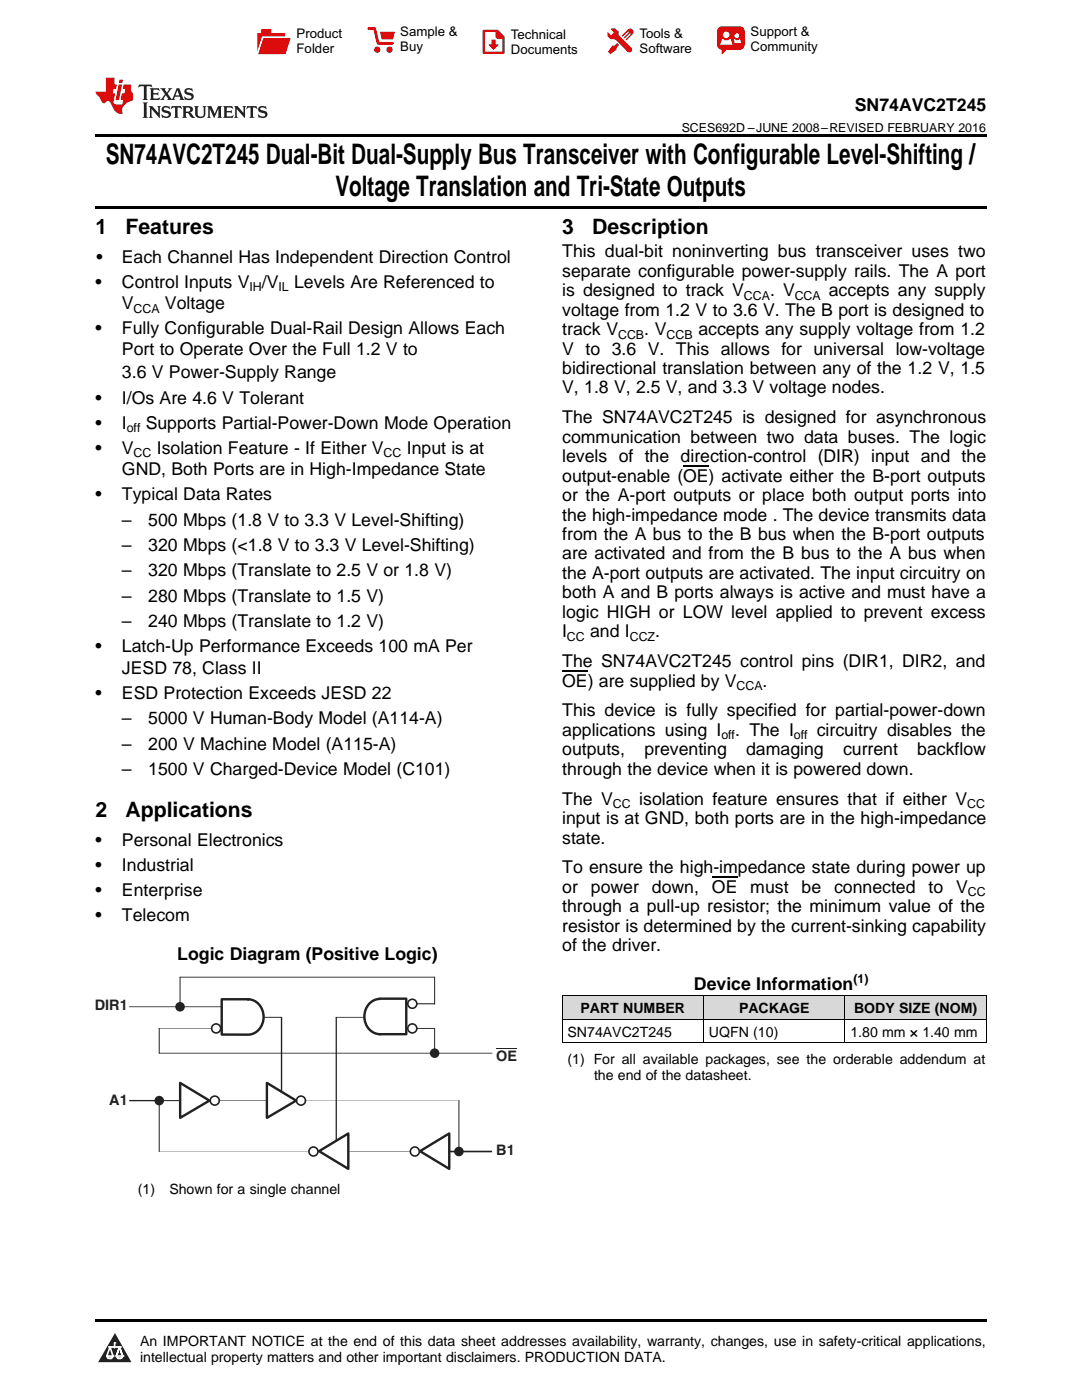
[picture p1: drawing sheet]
<svg xmlns="http://www.w3.org/2000/svg" width="216mm" height="279mm" viewBox="0 0 216 279" stroke-linecap="round" stroke-linejoin="round" font-family="sans-serif">
<defs><g id="words">
<g font-size="5.6">
<text x="21.1" y="32.8">SN74AVC2T245 Dual-Bit Dual-Supply Bus Transceiver with Configurable Level-Shifting /</text>
<text x="66.9" y="39.2">Voltage Translation and Tri-State Outputs</text>
</g>
<g font-size="4.2">
<text x="19" y="46.7">1</text>
<text x="25" y="46.7">Features</text>
<text x="112.2" y="46.7">3</text>
<text x="118.2" y="46.7">Description</text>
<text x="19" y="163.1">2</text>
<text x="25" y="163.1">Applications</text>
</g>
<g font-size="3.5">
<text x="170.6" y="22.2">SN74AVC2T245</text>
<text x="19.2" y="52.4">•</text>
<text x="24.3" y="52.4">Each Channel Has Independent Direction Control</text>
<text x="112.2" y="51.4">This dual-bit noninverting bus transceiver uses two</text>
<text x="19" y="57.4">•</text>
<text x="24.3" y="57.4">Control Inputs V /V</text>
<text x="58.7" y="57.4">Levels Are Referenced to</text>
<text x="112.2" y="55.2">separate configurable power-supply rails. The A port</text>
<text x="112.2" y="59.1">is designed to track V</text>
<text x="153.7" y="59.1">. V</text>
<text x="165.4" y="59.1">accepts any supply</text>
<text x="24.3" y="61.7">V</text>
<text x="32.9" y="61.7">Voltage</text>
<text x="112.2" y="63">voltage from 1.2 V to 3.6 V. The B port is designed to</text>
<text x="19" y="66.7">•</text>
<text x="24.3" y="66.7">Fully Configurable Dual-Rail Design Allows Each</text>
<text x="24.3" y="70.9">Port to Operate Over the Full 1.2 V to</text>
<text x="112.2" y="66.9">track V</text>
<text x="112.2" y="70.8">V to 3.6 V. This allows for universal low-voltage</text>
<text x="128.5" y="66.9">. V</text>
<text x="139.3" y="66.9">accepts any supply voltage from 1.2</text>
<text x="24.3" y="75.5">3.6 V Power-Supply Range</text>
<text x="112.2" y="74.6">bidirectional translation between any of the 1.2 V, 1.5</text>
<text x="19" y="80.5">•</text>
<text x="24.3" y="80.5">I/Os Are 4.6 V Tolerant</text>
<text x="112.2" y="78.5">V, 1.8 V, 2.5 V, and 3.3 V voltage nodes.</text>
<text x="19" y="85.5">•</text>
<text x="24.3" y="85.5">I</text>
<text x="29.1" y="85.5">Supports Partial-Power-Down Mode Operation</text>
<text x="112.2" y="84.5">The SN74AVC2T245 is designed for asynchronous</text>
<text x="112.2" y="88.4">communication between two data buses. The logic</text>
<text x="19" y="90.6">•</text>
<text x="24.3" y="90.6">V</text>
<text x="24.3" y="94.8">GND, Both Ports are in High-Impedance State</text>
<text x="31.3" y="90.6">Isolation Feature - If Either V</text>
<text x="81.2" y="90.6">Input is at</text>
<text x="112.2" y="92.3">levels of the direction-control (DIR) input and the</text>
<text x="19" y="99.8">•</text>
<text x="24.3" y="99.8">Typical Data Rates</text>
<text x="112.2" y="96.1">output-enable (OE) activate either the B-port outputs</text>
<text x="112.2" y="100">or the A-port outputs or place both output ports into</text>
<text x="24.3" y="104.9">–</text>
<text x="29.6" y="104.9">500 Mbps (1.8 V to 3.3 V Level-Shifting)</text>
<text x="112.2" y="103.9">the high-impedance mode . The device transmits data</text>
<text x="112.2" y="107.8">from the A bus to the B bus when the B-port outputs</text>
<text x="24.3" y="110">–</text>
<text x="29.6" y="110">320 Mbps (&lt;1.8 V to 3.3 V Level-Shifting)</text>
<text x="112.2" y="111.7">are activated and from the B bus to the A bus when</text>
<text x="24.3" y="115">–</text>
<text x="29.6" y="115">320 Mbps (Translate to 2.5 V or 1.8 V)</text>
<text x="112.2" y="115.5">the A-port outputs are activated. The input circuitry on</text>
<text x="112.2" y="119.4">both A and B ports always is active and must have a</text>
<text x="24.3" y="120.1">–</text>
<text x="24.3" y="125.2">–</text>
<text x="29.6" y="120.1">280 Mbps (Translate to 1.5 V)</text>
<text x="29.6" y="125.2">240 Mbps (Translate to 1.2 V)</text>
<text x="112.2" y="123.3">logic HIGH or LOW level applied to prevent excess</text>
<text x="19" y="130.2">•</text>
<text x="24.3" y="130.2">Latch-Up Performance Exceeds 100 mA Per</text>
<text x="112.2" y="127.2">I</text>
<text x="117.8" y="127.2">and I</text>
<text x="130.7" y="127.2">.</text>
<text x="24.3" y="134.4">JESD 78, Class II</text>
<text x="112.2" y="133.1">The SN74AVC2T245 control pins (DIR1, DIR2, and</text>
<text x="112.2" y="137">OE) are supplied by V</text>
<text x="152.2" y="137">.</text>
<text x="19" y="139.5">•</text>
<text x="24.3" y="139.5">ESD Protection Exceeds JESD 22</text>
<text x="112.2" y="143">This device is fully specified for partial-power-down</text>
<text x="24.3" y="144.5">–</text>
<text x="24.3" y="149.6">–</text>
<text x="29.6" y="144.5">5000 V Human-Body Model (A114-A)</text>
<text x="29.6" y="149.6">200 V Machine Model (A115-A)</text>
<text x="112.2" y="146.9">applications using I</text>
<text x="146.7" y="146.9">. The I</text>
<text x="163" y="146.9">circuitry disables the</text>
<text x="24.3" y="154.7">–</text>
<text x="29.6" y="154.7">1500 V Charged-Device Model (C101)</text>
<text x="112.2" y="150.7">outputs,</text>
<text x="112.2" y="154.6">through the device when it is powered down.</text>
<text x="128.6" y="150.7">preventing</text>
<text x="148.9" y="150.7">damaging</text>
<text x="168.2" y="150.7">current</text>
<text x="183" y="150.7">backflow</text>
<text x="112.2" y="160.6">The V</text>
<text x="127.6" y="160.6">isolation feature ensures that if either V</text>
<text x="112.2" y="164.5">input is at GND, both ports are in the high-impedance</text>
<text x="19" y="168.8">•</text>
<text x="19" y="173.8">•</text>
<text x="24.3" y="168.8">Personal Electronics</text>
<text x="24.3" y="173.8">Industrial</text>
<text x="112.2" y="168.3">state.</text>
<text x="19" y="178.9">•</text>
<text x="24.3" y="178.9">Enterprise</text>
<text x="112.2" y="174.3">To ensure the high-impedance state during power up</text>
<text x="112.2" y="178.2">or</text>
<text x="117.9" y="178.2">power</text>
<text x="130.1" y="178.2">down,</text>
<text x="142.1" y="178.2">OE</text>
<text x="149.7" y="178.2">must</text>
<text x="159.9" y="178.2">be</text>
<text x="166.4" y="178.2">connected</text>
<text x="185.3" y="178.2">to</text>
<text x="190.8" y="178.2">V</text>
<text x="19" y="183.9">•</text>
<text x="24.3" y="183.9">Telecom</text>
<text x="112.2" y="182.1">through a pull-up resistor; the minimum value of the</text>
<text x="112.2" y="185.9">resistor is determined by the current-sinking capability</text>
<text x="35.4" y="191.6">Logic Diagram (Positive Logic)</text>
<text x="112.2" y="189.8">of the driver.</text>
<text x="138.5" y="197.6">Device Information</text>
</g>
<g font-size="2.9" fill="#231f20">
<text x="18.9" y="201.7">DIR1</text>
<text x="99" y="211.7">OE</text>
<text x="21.8" y="220.5">A1</text>
<text x="99" y="230.6">B1</text>
</g>
<g font-size="2.8">
<text x="115.8" y="202.2">PART NUMBER</text>
<text x="147.5" y="202.2">PACKAGE</text>
<text x="170.4" y="202.2">BODY SIZE (NOM)</text>
<text x="113.2" y="206.9">SN74AVC2T245</text>
<text x="141.5" y="206.9">UQFN (10)</text>
<text x="169.7" y="206.9">1.80 mm × 1.40 mm</text>
<text x="113.2" y="212.4">(1) For all available packages, see the orderable addendum at</text>
<text x="118.5" y="215.5">the end of the datasheet.</text>
<text x="27.5" y="238.4">(1)</text>
<text x="33.8" y="238.4">Shown for a single channel</text>
<text x="27.9" y="268.6">An IMPORTANT NOTICE at the end of this data sheet addresses availability, warranty, changes, use in safety-critical applications,</text>
<text x="27.9" y="271.8">intellectual property matters and other important disclaimers. PRODUCTION DATA.</text>
</g>
<g font-size="2.6">
<text x="59.2" y="7.6">Product</text>
<text x="59.2" y="10.6">Folder</text>
<text x="79.9" y="7.3">Sample &amp;</text>
<text x="79.9" y="10.2">Buy</text>
<text x="101.9" y="7.8">Technical</text>
<text x="101.9" y="10.8">Documents</text>
<text x="127.6" y="7.6">Tools &amp;</text>
<text x="127.6" y="10.6">Software</text>
<text x="149.8" y="7.2">Support &amp;</text>
<text x="149.8" y="10.2">Community</text>
</g>
<g font-size="2.5">
<text x="136" y="26.3">SCES692D –JUNE 2008–REVISED FEBRUARY 2016</text>
<text x="49.8" y="58.1">IH</text>
<text x="55.6" y="58.1">IL</text>
<text x="148.4" y="59.8">CCA</text>
<text x="158.6" y="59.8">CCA</text>
<text x="26.7" y="62.4">CCA</text>
<text x="123.3" y="67.6">CCB</text>
<text x="133" y="67.6">CCB</text>
<text x="25.3" y="86.3">off</text>
<text x="26.7" y="91.3">CC</text>
<text x="76.6" y="91.3">CC</text>
<text x="113.1" y="127.9">CC</text>
<text x="125.7" y="127.9">CCZ</text>
<text x="147" y="137.7">CCA</text>
<text x="143.9" y="147.6">off</text>
<text x="158.4" y="147.6">off</text>
<text x="122.3" y="161.3">CC</text>
<text x="193" y="161.3">CC</text>
<text x="193.1" y="178.9">CC</text>
<text x="170.3" y="196.1">(1)</text>
</g>
</g></defs>
<g fill="#d8d8d8">
<path d="M112.2 198.8h28.2v4.7h-28.2z"/>
<path d="M140.4 198.8h28.2v4.7h-28.2z"/>
<path d="M168.6 198.8h28.2v4.7h-28.2z"/>
</g>
<path d="M22.9 266l3.3 5.9h-6.6z" fill="#231f20"/>
<path d="M21.3 270.6h1.2l-.3 .5h-.3a.53 .53 0 0 1-.6-.5z" fill-rule="evenodd" fill="#fff"/>
<path d="M21.3 270.6h1.2l-.3 .5h-.3a.53 .53 0 0 1-.6-.5z" fill="none" stroke="#231f20" stroke-width=".33"/>
<path d="M21.3 270.6l1.2 .1-.3 .4h-.5z" fill="none" stroke="#fff" stroke-width=".33"/>
<path d="M22.9 268.9h.1" fill="none" stroke="#fff" stroke-width=".33"/>
<path d="M22.9 268v.9z" fill="#fff"/>
<path d="M22.9 268v.9z" fill="none" stroke="#fff" stroke-width=".33"/>
<circle cx="22.9" cy="268" r=".16" fill="#fff"/>
<path d="M21.8 268.8h.1" fill="none" stroke="#fff" stroke-width=".33"/>
<path d="M21.8 268.8h2.2z" fill="#fff"/>
<path d="M21.8 268.8h2.2z" fill="none" stroke="#fff" stroke-width=".33"/>
<circle cx="24" cy="268.8" r=".16" fill="#fff"/>
<path d="M23.2 270.6h.1" fill="none" stroke="#fff" stroke-width=".33"/>
<path d="M23.8 268.8l-.6 1.8z" fill="#fff"/>
<path d="M23.8 268.8l-.6 1.8z" fill="none" stroke="#fff" stroke-width=".33"/>
<path d="M23.8 268.8l.7 1.8z" fill="#fff"/>
<path d="M23.8 268.8l.7 1.8z" fill="none" stroke="#fff" stroke-width=".33"/>
<path d="M24.4 270.6h.1" fill="none" stroke="#fff" stroke-width=".33"/>
<circle cx="21.3" cy="270.6" r=".16" fill="#fff"/>
<path d="M22 268.8l-.7 1.8z" fill="#fff"/>
<path d="M22 268.8l-.7 1.8z" fill="none" stroke="#fff" stroke-width=".33"/>
<path d="M22 268.8l.5 1.8z" fill="#fff"/>
<path d="M22 268.8l.5 1.8z" fill="none" stroke="#fff" stroke-width=".33"/>
<circle cx="22.5" cy="270.6" r=".16" fill="#fff"/>
<path d="M23.3 270.6h1.2a.63 .63 0 0 1-.6 .5 .63 .63 0 0 1-.6-.5z" fill-rule="evenodd" fill="#fff"/>
<path d="M23.3 270.6h1.2a.63 .63 0 0 1-.6 .5 .63 .63 0 0 1-.6-.5z" fill="none" stroke="#231f20" stroke-width=".33"/>
<path d="M23.3 270.6h1.2l-.4 .5h-.5z" fill="none" stroke="#fff" stroke-width=".33"/>
<path d="M23.2 270.6h.1" fill="none" stroke="#fff" stroke-width=".33"/>
<circle cx="24.5" cy="270.6" r=".16" fill="#fff"/>
<path d="M19 263.2h177.8v.5h-177.8z" fill="#000"/>
<path d="M25.8 200.9h18.4M25.8 219.7h6M31.8 205.2h10.5M43.7 219.7h9.6M52.6 203h3.6v14.9M60.9 219.7h30.7M67.1 203v24.7M83.1 205.2h3.6M83.1 200.3h3.6M86.7 200.4v-5.4h-50.8v5.9M31.8 229.8h29.9M69.1 229.8h12.8" fill="none" stroke="#231f20" stroke-width=".2"/>
<g fill="none" stroke="#231f20" stroke-width=".32">
<circle cx="42.9" cy="219.6" r=".9"/>
<circle cx="43.1" cy="205.2" r=".9"/>
<circle cx="60.1" cy="219.6" r=".9"/>
<circle cx="82.3" cy="205.2" r=".9"/>
<circle cx="82.3" cy="200.3" r=".9"/>
<circle cx="62.5" cy="229.8" r=".9"/>
<circle cx="82.8" cy="229.8" r=".9"/>
</g>
<path d="M67.1 203h5.6" fill="none" stroke="#231f20" stroke-width=".21"/>
<circle cx="35.9" cy="200.9" r=".95" fill="#231f20"/>
<path d="M31.8 205.2v5h66.4M31.8 219.7h4.1" fill="none" stroke="#231f20" stroke-width=".2"/>
<circle cx="31.8" cy="219.6" r=".95" fill="#231f20"/>
<path d="M86.7 205.2v5" fill="none" stroke="#231f20" stroke-width=".2"/>
<circle cx="86.7" cy="210.2" r=".95" fill="#231f20"/>
<path d="M31.8 219.4v10.4M91.6 219.7v10.1M88.2 229.8h10" fill="none" stroke="#231f20" stroke-width=".2"/>
<circle cx="91.6" cy="229.8" r=".95" fill="#231f20"/>
<path d="M99 209.3h4.2" fill="none" stroke="#231f20" stroke-width=".2"/>
<path d="M49.5 199.4a3.6 3.6 0 0 1 3.1 3.5 3.6 3.6 0 0 1-3 3.6h-5.4v-7.1h5.4M75.8 199.4a3.6 3.6 0 0 0-3.1 3.5 3.6 3.6 0 0 0 3.1 3.5M75.8 199.3h5.3v7.1h-5.3" fill="none" stroke="#231f20" stroke-width=".48"/>
<path d="M83.8 229.7l5.8-3.5v7.1z" fill="#fff"/>
<path d="M83.8 229.7l5.8-3.5v7.1z" fill="none" stroke="#231f20" stroke-width=".48"/>
<path d="M63.7 229.7l5.8-3.5v7.1z" fill="#fff"/>
<path d="M63.7 229.7l5.8-3.5v7.1z" fill="none" stroke="#231f20" stroke-width=".48"/>
<path d="M53.3 216.1l5.8 3.6-5.8 3.4z" fill="#fff"/>
<path d="M53.3 216.1l5.8 3.6-5.8 3.4z" fill="none" stroke="#231f20" stroke-width=".48"/>
<path d="M35.9 216.1l5.9 3.6-5.9 3.4z" fill="#fff"/>
<path d="M35.9 216.1l5.9 3.6-5.9 3.4z" fill="none" stroke="#231f20" stroke-width=".48"/>
<path d="M112.2 198.8h84.6M112.2 198.8v9.3M140.4 198.8v9.3M168.6 198.8v9.3M196.8 198.8v9.3M112.2 208.1h84.6M112.2 203.4h84.6" fill="none" stroke="#000" stroke-width=".2"/>
<path d="M19 26.8h177.8v.6h-177.8zM19 41.2h177.8v.5h-177.8zM112.2 208.1h.1zM168.5 208.1h.1zM196.7 208.1h.1z" fill="#000"/>
<path d="M27.7 16.9l-.1 .6 .6-.3h.5v.2v2.2l-.2 .4h1l-.2-.4v-2.2v-.2h.5l.6 .3-.2-.6zM29.9 17.6l.2 .4v1.6l-.2 .4h1.9l.1-.6a1.09 1.09 0 0 1-1.3 .1v-.6h.6l.4 .2v-.7l-.2 .2h-.8v-.6l.2-.1a1.01 1.01 0 0 1 1 .3l-.1-.6zM32 17.6l.9 1.2-1 1.2h.9l-.2-.3 .5-.7 .5 .7-.3 .3h1.7l-.2-.3 .1-.4h1l.1 .4-.2 .3h1l-.3-.4-.7-2h-.5l-1 2.2-.8-1.1 .9-1.1h-.9l.2 .2-.4 .7-.4-.7 .2-.2zM35.4 18l.4 1h-.8zM37 17.7a.66 .66 0 0 0-.2 .8 .66 .66 0 0 0 .6 .4l.7 .2 .1 .2a.8 .8 0 0 1-.7 .4 .8 .8 0 0 1-.7-.5l.1 .8 .2-.2a.94 .94 0 0 0 1.1 .1 .94 .94 0 0 0 .4-.9 1.48 1.48 0 0 0-1.3-.6v-.4a1.1 1.1 0 0 1 1.2 .2l-.2-.6-.2 .1-.5-.1zM28.5 20.4l.2 .4v2.3l-.2 .4h1l-.2-.4v-2.3l.2-.4zM29.7 21.2l.2 .4v1.5l-.2 .4h.8l-.3-.4 .1-1.3 1.6 1.8v-2l.2-.4h-.7l.2 .2v1.1l-1.2-1.3zM32.5 21.3a.66 .66 0 0 0-.2 .8 .66 .66 0 0 0 .6 .4l.6 .2 .2 .2a.8 .8 0 0 1-.8 .4 .8 .8 0 0 1-.7-.5l.2 .7 .2-.1a.94 .94 0 0 0 1 .1 .94 .94 0 0 0 .5-1 1.47 1.47 0 0 0-1.3-.6l-.1-.3a1.1 1.1 0 0 1 1.3 .2l-.2-.6-.2 .1-.5-.2zM34.3 21.2l-.2 .6a.64 .64 0 0 1 .8-.3v1.6l-.2 .4h1l-.3-.4 .1-1.6a.66 .66 0 0 1 .8 .3l-.2-.6zM36.3 21.2l.3 .4v1.5l-.3 .4h1l-.2-.2v-.7h.5l.1 .1a.8 .8 0 0 0 1.2 .7l-1-1a.62 .62 0 0 0 .6-.5 .62 .62 0 0 0-.6-.7zM37.1 21.5h.1a.48 .48 0 0 1 .6 0 .48 .48 0 0 1 .1 .6l-.2 .1-.6 .1zM38.7 21.2l.2 .2a2.29 2.29 0 0 0 .4 2 1.05 1.05 0 0 0 1.7-.7v-1.3l.2-.2h-.8l.2 .4v1.1a.61 .61 0 0 1-.6 .6 .61 .61 0 0 1-.6-.6v-1.1l.3-.4zM41.3 21.2l.3 .4v1.5l-.3 .4h.8l-.2-.4v-1.4l.8 1.9 .9-1.9v1.4l-.2 .4h.9l-.2-.4v-1.5l.2-.4h-.8l-.7 1.5-.6-1.5zM44.5 21.2l.2 .4v1.5l-.2 .4h1.9l.2-.6a1.1 1.1 0 0 1-1.4 .2v-.7h.6l.4 .2v-.6l-.2 .1-.8 .1v-.6l.2-.1a1.02 1.02 0 0 1 1.1 .2l-.2-.5zM46.7 21.2l.2 .4v1.5l-.2 .4h.8l-.3-.4 .1-1.3 1.6 1.8v-2l.2-.4h-.7l.2 .2v1.1l-1.2-1.3zM49.3 21.2l-.1 .6a.64 .64 0 0 1 .8-.3v1.6l-.3 .4h1l-.2-.4v-1.6a.66 .66 0 0 1 .8 .3l-.1-.6zM51.7 21.3a.66 .66 0 0 0-.2 .7 .66 .66 0 0 0 .7 .5l.6 .2 .1 .2a.8 .8 0 0 1-.7 .4 .8 .8 0 0 1-.7-.5l.1 .7 .2-.1a.94 .94 0 0 0 1.1 .1 .94 .94 0 0 0 .4-1 1.48 1.48 0 0 0-1.2-.6l-.1-.3a1.1 1.1 0 0 1 1.2 .2l-.2-.6-.1 .1-.6-.2z" fill="#231f20"/>
<path d="M21.1 15.5v2.8h-2v.4l.9 .9a.96 .96 0 0 0 1 1 .59 .59 0 0 1 .5-.4 .59 .59 0 0 1 .5 .3l.4 .8a1.61 1.61 0 0 0 2.1 1.3 1.63 1.63 0 0 1 1.1-2.2l.9-.3v-1.5a1.6 1.6 0 0 1-.4-1.7h-1.4l-.2 .9h.5l-.2 .8h-.5l-.2 1v.3h.5l-.2 .9h-.7a.74 .74 0 0 1-1-.6l.3-1.6h-.5l.2-.8h.5l.1-.9h-.4v-1.4zM23.7 16.9l-.7 3h.8l.6-3zM23.8 15.9l-.1 .7h.7l.2-.7z" fill="#ee1d23"/>
<g fill="#d60000">
<path d="M52.1 5.8h2v.8h2.8v4.2h-5.5v-4.2h.7z" fill-rule="evenodd"/>
<path d="M52.4 7.5h5.6l-1 3.3h-5.6z" fill-rule="evenodd"/>
</g>
<path d="M52.4 7.4h5.7l-.1 .1h-5.5l-1.1 3.3z" fill-rule="evenodd" fill="#fff"/>
<path d="M52.4 7.4h5.7l-.1 .1h-5.5l-1.1 3.3z" fill="none" stroke="#fff" stroke-width=".2"/>
<path d="M73.6 5.7h1.1l.7 2.9h2.9" fill="none" stroke="#d60000" stroke-width=".55"/>
<g fill="#d60000">
<path d="M75.8 6.3h3l-.4 1.6h-2.2z" fill-rule="evenodd"/>
<circle cx="75.3" cy="9.9" r=".62"/>
<circle cx="77.7" cy="9.9" r=".62"/>
</g>
<path d="M96.5 6.2h2.7l1.3 1.2v3.1h-4z" fill="none" stroke="#d60000" stroke-width=".44"/>
<g fill="#d60000">
<path d="M98.1 7.9h.8v1h.5l-.9 1.1-1-1v-.1h.6z" fill-rule="evenodd"/>
<path d="M98.9 6.2h.3l1.3 1.2v.4h-1.3l-.3-.4z" fill-rule="evenodd"/>
<path d="M121.9 5.7h.8l.7 .6 .1 .7 2.5 2.5-.8 .8-2.3-2.3-1.1-.2-.6-.6v-.8l.7 .6 .5-.4v-.2l-.5-.5z" fill-rule="evenodd"/>
<path d="M122.2 9.1h.4l.5-.5 .4 .4-.5 .5v.4l-1.2 .9-.5-.5z" fill-rule="evenodd"/>
<path d="M125.3 5.9a.67 .67 0 0 1 .9 0 .67 .67 0 0 1 0 .9z" fill-rule="evenodd"/>
<path d="M125.3 5.9l.9 .9-1.2 1.2h-.2v-.2l1-.9v-.2h-.2l-.9 1h-.2v-.2l.9-1 .1-.2h-.3l-.9 1h-.2v-.2z" fill-rule="evenodd"/>
<circle cx="125.6" cy="9.9" r=".54"/>
</g>
<path d="M123.3 6.3v.7" fill="none" stroke="#d60000" stroke-width=".2"/>
<g fill="#d60000">
<path d="M143.4 5.5l.6-.2h3.6a.95 .95 0 0 1 1 .9v2.8a.95 .95 0 0 1-1 .9h-3.6a.95 .95 0 0 1-.9-.9v-2.8z" fill-rule="evenodd"/>
<path d="M144 9.9h.9l-.7 .9h-.2z" fill-rule="evenodd"/>
</g>
<g fill="#fff">
<path d="M146.6 8.6h1.3z"/>
<path d="M144.1 7.8h.3l.1 .2h.8l.2-.2h.3l.4 1.1h-2.5z" fill-rule="evenodd"/>
<path d="M146.4 7.8h.3l.1 .2h.5l.2-.2h.2l.2 .8h-1.3z" fill-rule="evenodd"/>
<circle cx="144.9" cy="6.9" r=".65"/>
<circle cx="147" cy="7.1" r=".48"/>
</g>
<path d="M136.3 93h5.1M112.2 133.9h5.1M142.1 175.1h5" fill="none" stroke="#000" stroke-width=".25"/>
<use href="#words"/>
</svg>
